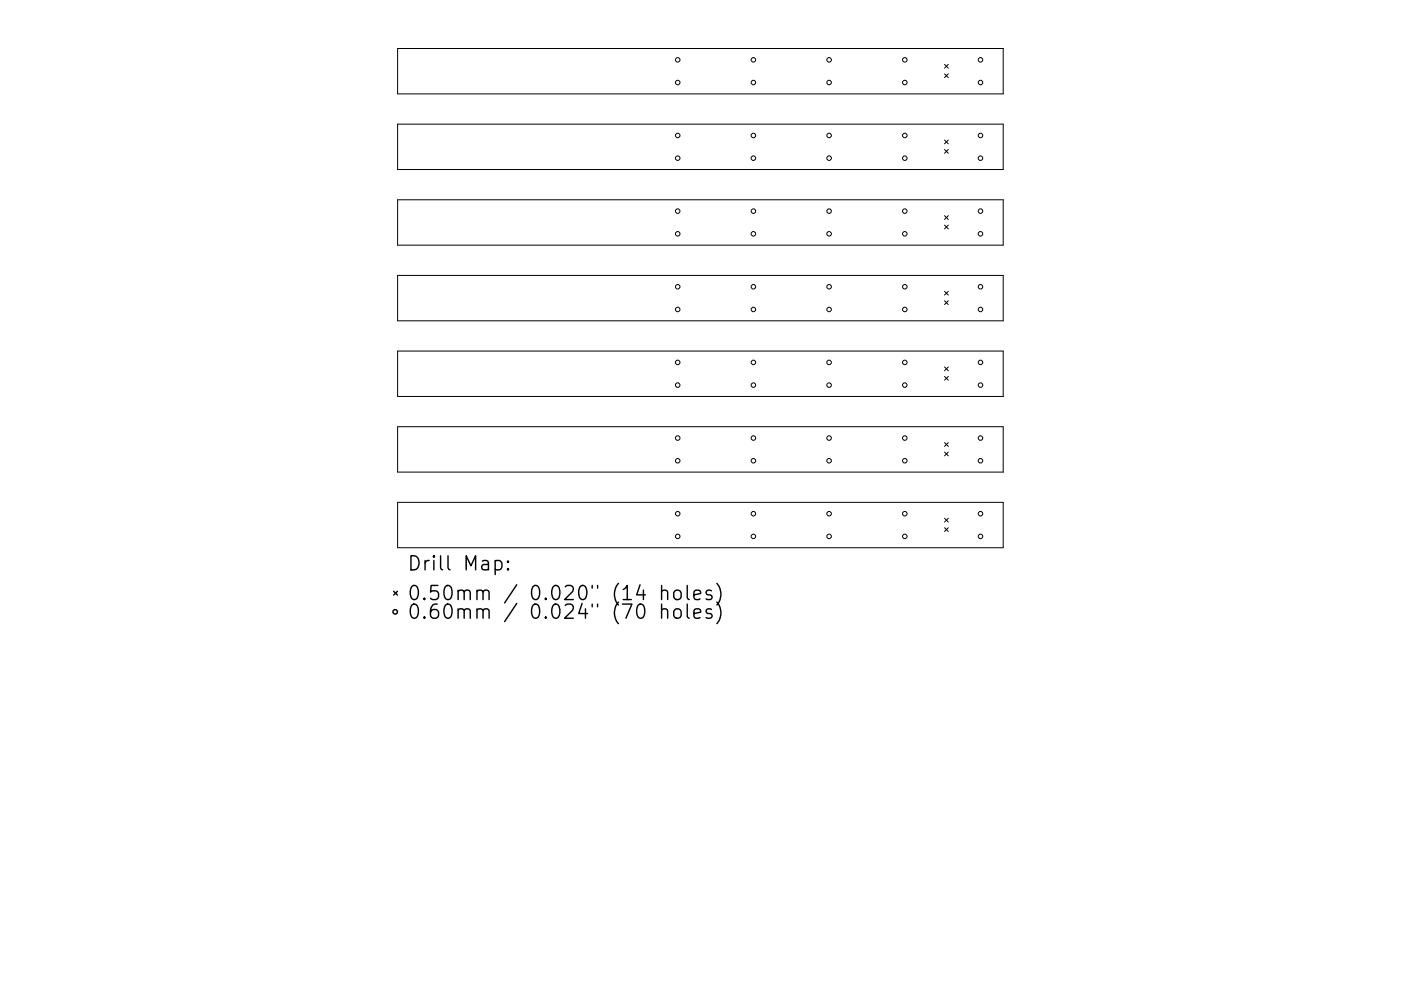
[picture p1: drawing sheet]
<svg xmlns="http://www.w3.org/2000/svg" width="297mm" height="210mm" viewBox="0 0 297 210" stroke-linecap="round" stroke-linejoin="round" font-family="sans-serif">
<defs><g id="words">
<g font-size="4.2">
<text x="86.3" y="121.1">Drill Map:</text>
<text x="86.3" y="127.4">0.50mm / 0.020&quot; (14 holes)</text>
<text x="86.3" y="131.3">0.60mm / 0.024&quot; (70 holes)</text>
</g>
</g></defs>
<g fill="none" stroke="#000" stroke-width=".21">
<path d="M84.3 10.3h128.4v9.6h-128.4zM200.3 13.7l.8 .8M200.3 15.7l.8 .8M201.1 13.7l-.8 .8M201.1 15.7l-.8 .8M84.3 26.3h128.4v9.7h-128.4zM200.3 29.7l.8 .8M200.3 31.7l.8 .8M201.1 29.7l-.8 .8M201.1 31.7l-.8 .8M84.3 58.4h128.4v9.7h-128.4zM84.3 42.4h128.4v9.6h-128.4z"/>
<path d="M200.3 45.8l.8 .8M200.3 47.8l.8 .8M201.1 45.8l-.8 .8M201.1 47.8l-.8 .8M84.3 74.5h128.4v9.6h-128.4zM200.3 61.8l.8 .8M200.3 63.8l.8 .8M200.3 77.9l.8 .8M200.3 79.9l.8 .8M201.1 61.8l-.8 .8M201.1 63.8l-.8 .8M201.1 77.9l-.8 .8"/>
<path d="M201.1 79.9l-.8 .8M84.3 90.5h128.4v9.7h-128.4zM200.3 93.9l.8 .8M200.3 95.9l.8 .8M201.1 93.9l-.8 .8M201.1 95.9l-.8 .8M84.3 106.6h128.4v9.6h-128.4zM200.3 110l.8 .8M200.3 112l.8 .8M201.1 110l-.8 .8M201.1 112l-.8 .8"/>
<circle cx="143.7" cy="17.5" r=".48"/>
<circle cx="143.7" cy="12.7" r=".48"/>
<circle cx="159.7" cy="17.5" r=".48"/>
<circle cx="159.7" cy="12.7" r=".48"/>
<circle cx="175.8" cy="17.5" r=".48"/>
<circle cx="175.8" cy="12.7" r=".48"/>
<circle cx="191.8" cy="17.5" r=".48"/>
<circle cx="191.8" cy="12.7" r=".48"/>
<circle cx="207.9" cy="17.5" r=".48"/>
<circle cx="207.9" cy="12.7" r=".48"/>
<circle cx="143.7" cy="33.6" r=".48"/>
<circle cx="143.7" cy="28.7" r=".48"/>
<circle cx="159.7" cy="33.6" r=".48"/>
<circle cx="159.7" cy="28.7" r=".48"/>
<circle cx="175.8" cy="33.6" r=".48"/>
<circle cx="175.8" cy="28.7" r=".48"/>
<circle cx="191.8" cy="33.6" r=".48"/>
<circle cx="191.8" cy="28.7" r=".48"/>
<circle cx="207.9" cy="33.6" r=".48"/>
<circle cx="207.9" cy="28.7" r=".48"/>
<circle cx="143.7" cy="44.8" r=".48"/>
<circle cx="143.7" cy="49.6" r=".48"/>
<circle cx="159.7" cy="44.8" r=".48"/>
<circle cx="159.7" cy="49.6" r=".48"/>
<circle cx="175.8" cy="44.8" r=".48"/>
<circle cx="175.8" cy="49.6" r=".48"/>
<circle cx="191.8" cy="44.8" r=".48"/>
<circle cx="191.8" cy="49.6" r=".48"/>
<circle cx="207.9" cy="44.8" r=".48"/>
<circle cx="207.9" cy="49.6" r=".48"/>
<circle cx="143.7" cy="60.8" r=".48"/>
<circle cx="143.7" cy="76.9" r=".48"/>
<circle cx="143.7" cy="65.7" r=".48"/>
<circle cx="159.7" cy="76.9" r=".48"/>
<circle cx="159.7" cy="60.8" r=".48"/>
<circle cx="159.7" cy="65.7" r=".48"/>
<circle cx="175.8" cy="65.7" r=".48"/>
<circle cx="175.8" cy="60.8" r=".48"/>
<circle cx="175.8" cy="76.9" r=".48"/>
<circle cx="191.8" cy="60.8" r=".48"/>
<circle cx="191.8" cy="65.7" r=".48"/>
<circle cx="191.8" cy="76.9" r=".48"/>
<circle cx="207.9" cy="76.9" r=".48"/>
<circle cx="207.9" cy="60.8" r=".48"/>
<circle cx="207.9" cy="65.7" r=".48"/>
<circle cx="143.7" cy="81.7" r=".48"/>
<circle cx="143.7" cy="97.8" r=".48"/>
<circle cx="143.7" cy="92.9" r=".48"/>
<circle cx="159.7" cy="81.7" r=".48"/>
<circle cx="159.7" cy="97.8" r=".48"/>
<circle cx="159.7" cy="92.9" r=".48"/>
<circle cx="175.8" cy="97.8" r=".48"/>
<circle cx="175.8" cy="81.7" r=".48"/>
<circle cx="175.8" cy="92.9" r=".48"/>
<circle cx="191.8" cy="81.7" r=".48"/>
<circle cx="191.8" cy="97.8" r=".48"/>
<circle cx="191.8" cy="92.9" r=".48"/>
<circle cx="207.9" cy="81.7" r=".48"/>
<circle cx="207.9" cy="97.8" r=".48"/>
<circle cx="207.9" cy="92.9" r=".48"/>
<circle cx="143.7" cy="109" r=".48"/>
<circle cx="143.7" cy="113.8" r=".48"/>
<circle cx="159.7" cy="109" r=".48"/>
<circle cx="159.7" cy="113.8" r=".48"/>
<circle cx="175.8" cy="109" r=".48"/>
<circle cx="175.8" cy="113.8" r=".48"/>
<circle cx="191.8" cy="109" r=".48"/>
<circle cx="191.8" cy="113.8" r=".48"/>
<circle cx="207.9" cy="109" r=".48"/>
<circle cx="207.9" cy="113.8" r=".48"/>
</g>
<g fill="none" stroke="#000" stroke-width=".3">
<path d="M105 119.1l.8-.2 .6 .6v.8l-.3 .5-.3 .1-.8-.1M107.7 119.1l.1 .1-.1 .1-.1-.1 .1-.1v.2M83.5 125.5l.8 .8M84.3 125.5l-.8 .8M107.7 120.6l.1 .2-.1 .1-.1-.1 .1-.2v.3M140.3 125.5a.74 .74 0 0 1 1.3 .1v1.6M140.3 129.5a.74 .74 0 0 1 1.3 .1v1.6M140.3 124.2v3M140.3 128.2v3M143 125.5a.81 .81 0 0 1 .8-.3 .81 .81 0 0 1 .6 .6v.8a.81 .81 0 0 1-.8 .6 .81 .81 0 0 1-.8-.6v-.8zM143.1 129.3a.81 .81 0 0 1 1.3 .4v.9a.81 .81 0 0 1-.8 .6 .81 .81 0 0 1-.8-.6v-.9zM145.7 124.2v2.6l.4 .4"/>
<path d="M145.7 128.2v2.5l.4 .5M147.1 126.2l1.5-.3-.2-.5-.8-.2-.5 .4v1.2l.2 .3 .3 .1 .8-.1M147.1 130.2l1.5-.3-.2-.6-.8-.1-.5 .4v1.1l.2 .3 .3 .2 .8-.2M150.8 125.4l-.7-.2-.4 .4 .1 .5 1 .3 .2 .2-.2 .5-.2 .1-.9-.1M150.8 129.3l-.7-.1-.4 .4 .1 .4 1 .3 .2 .3-.2 .4-.2 .2-.9-.2M152 123.8a3.4 3.4 0 0 1 0 4.6M152 127.7a3.4 3.4 0 0 1 0 4.6"/>
<circle cx="83.8" cy="129.8" r=".48"/>
</g>
<use href="#words"/>
</svg>
